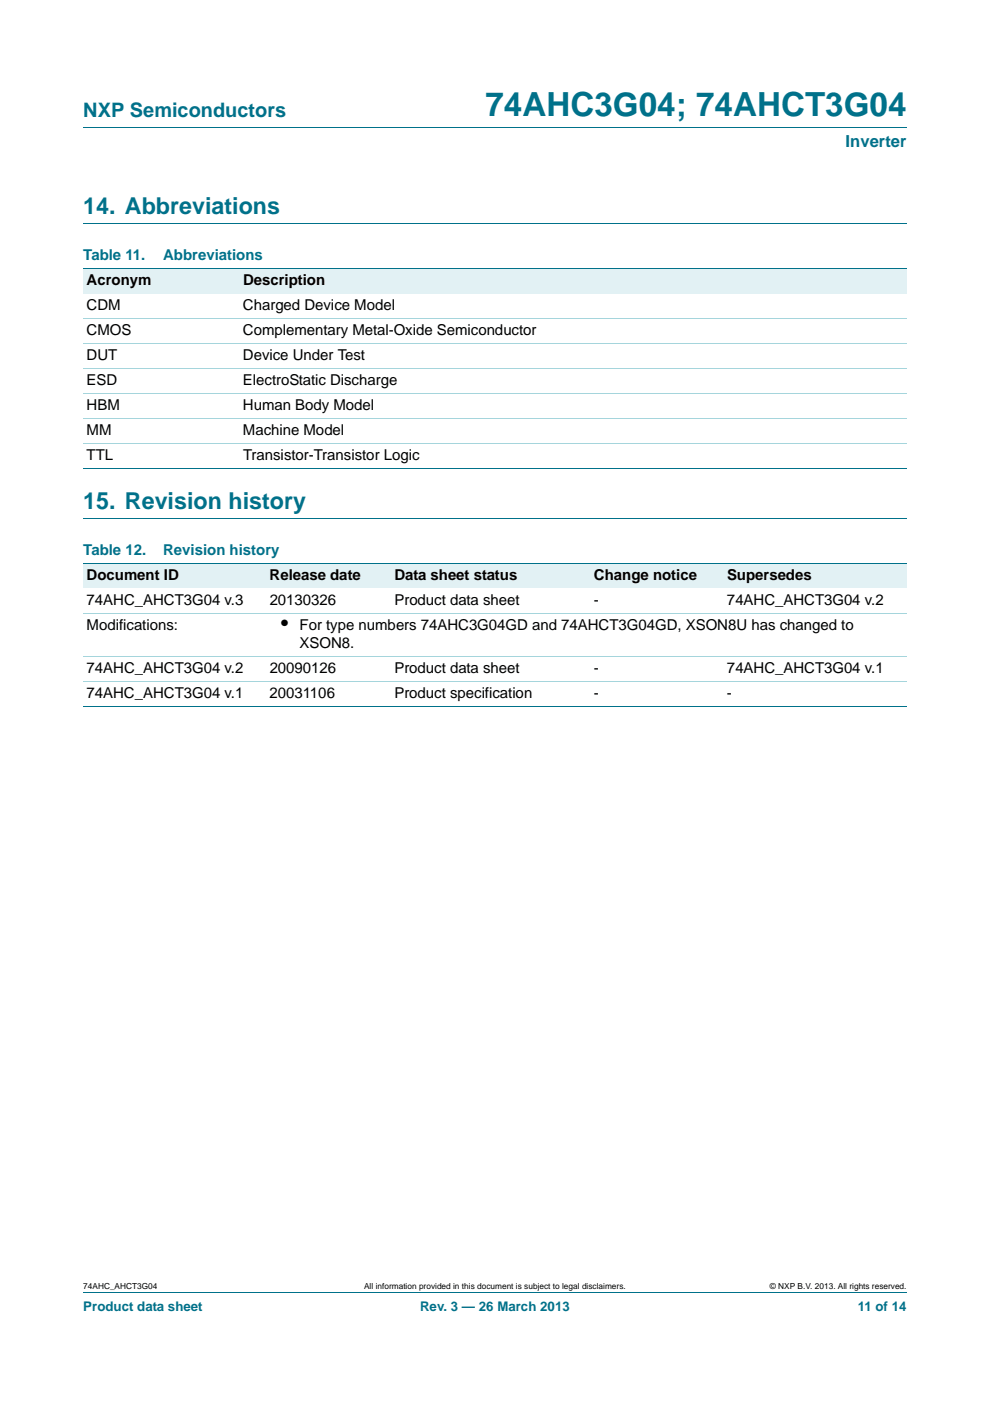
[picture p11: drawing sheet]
<svg xmlns="http://www.w3.org/2000/svg" width="210mm" height="297mm" viewBox="0 0 210 297" stroke-linecap="round" stroke-linejoin="round" font-family="sans-serif">
<defs><g id="words">
<text font-size="7" fill="#00718a" x="103" y="24.6">74AHC3G04; 74AHCT3G04</text>
<g font-size="4.9" fill="#00718a">
<text x="17.7" y="45.4">14. Abbreviations</text>
<text x="17.7" y="107.9">15. Revision history</text>
</g>
<text font-size="4.2" fill="#00718a" x="17.7" y="24.9">NXP Semiconductors</text>
<text font-size="4.2" x="59.6" y="133.5">•</text>
<text font-size="3.5" fill="#00718a" x="179.4" y="31.1">Inverter</text>
<g font-size="3.2" fill="#00718a">
<text x="17.7" y="55.2">Table 11.</text>
<text x="34.6" y="55.2">Abbreviations</text>
<text x="17.7" y="117.7">Table 12.</text>
<text x="34.6" y="117.7">Revision history</text>
</g>
<g font-size="3.2">
<text x="18.4" y="65.8">CDM</text>
<text x="18.4" y="60.5">Acronym</text>
<text x="51.5" y="65.8">Charged Device Model</text>
<text x="51.5" y="60.5">Description</text>
<text x="18.4" y="71.1">CMOS</text>
<text x="51.5" y="71.1">Complementary Metal-Oxide Semiconductor</text>
<text x="18.4" y="76.4">DUT</text>
<text x="51.5" y="76.4">Device Under Test</text>
<text x="18.4" y="81.7">ESD</text>
<text x="51.5" y="81.7">ElectroStatic Discharge</text>
<text x="18.4" y="87">HBM</text>
<text x="51.5" y="87">Human Body Model</text>
<text x="18.4" y="92.3">MM</text>
<text x="51.5" y="92.3">Machine Model</text>
<text x="18.4" y="97.5">TTL</text>
<text x="51.5" y="97.5">Transistor-Transistor Logic</text>
<text x="18.4" y="122.9">Document ID</text>
<text x="57.2" y="122.9">Release date</text>
<text x="83.7" y="122.9">Data sheet status</text>
<text x="126" y="122.9">Change notice</text>
<text x="154.2" y="122.9">Supersedes</text>
<text x="18.4" y="128.2">74AHC_AHCT3G04 v.3</text>
<text x="57.2" y="128.2">20130326</text>
<text x="83.7" y="128.2">Product data sheet</text>
<text x="126" y="128.2">-</text>
<text x="154.2" y="128.2">74AHC_AHCT3G04 v.2</text>
<text x="18.4" y="133.5">Modifications:</text>
<text x="63.5" y="133.5">For type numbers 74AHC3G04GD and 74AHCT3G04GD, XSON8U has changed to</text>
<text x="63.5" y="137.4">XSON8.</text>
<text x="18.4" y="142.7">74AHC_AHCT3G04 v.2</text>
<text x="57.2" y="142.7">20090126</text>
<text x="83.7" y="142.7">Product data sheet</text>
<text x="126" y="142.7">-</text>
<text x="154.2" y="142.7">74AHC_AHCT3G04 v.1</text>
<text x="18.4" y="148">74AHC_AHCT3G04 v.1</text>
<text x="57.2" y="148">20031106</text>
<text x="83.6" y="148">Product specification</text>
<text x="126" y="148">-</text>
<text x="154.2" y="148">-</text>
</g>
<g font-size="2.8" fill="#00718a">
<text x="17.7" y="277.9">Product data sheet</text>
<text x="89.1" y="277.9">Rev. 3 — 26 March 2013</text>
<text x="181.9" y="277.9">11 of 14</text>
</g>
<g font-size="1.8">
<text x="17.7" y="273.3">74AHC_AHCT3G04</text>
<text x="77.2" y="273.3">All information provided in this document is subject to legal disclaimers.</text>
<text x="163.3" y="273.3">© NXP B.V. 2013. All rights reserved.</text>
</g>
</g></defs>
<path d="M17.7 27h174.6M17.7 47.4h174.6M17.7 109.9h174.6M17.7 273.9h174.6" fill="none" stroke="#00718a" stroke-width=".21"/>
<g fill="#e2f1f4">
<path d="M17.7 57h33.1v5.3h-33.1z"/>
<path d="M50.8 57h141.5v5.3h-141.5z"/>
<path d="M17.7 119.4h38.8v5.3h-38.8z"/>
<path d="M56.5 119.4h26.4v5.3h-26.4z"/>
<path d="M82.9 119.4h42.4v5.3h-42.4z"/>
<path d="M125.3 119.4h28.2v5.3h-28.2z"/>
<path d="M153.5 119.4h38.8v5.3h-38.8z"/>
</g>
<path d="M17.7 57h174.6M17.7 99.3h174.6M17.7 119.4h174.6M17.7 149.8h174.6" fill="none" stroke="#00718a" stroke-width=".21"/>
<path d="M17.7 67.5h174.6M17.7 72.8h174.6M17.7 78.1h174.6M17.7 83.4h174.6M17.7 88.7h174.6M17.7 94h174.6M17.7 130h174.6M17.7 139.2h174.6M17.7 144.5h174.6" fill="none" stroke="#a5d5dc" stroke-width=".21"/>
<use href="#words"/>
</svg>
